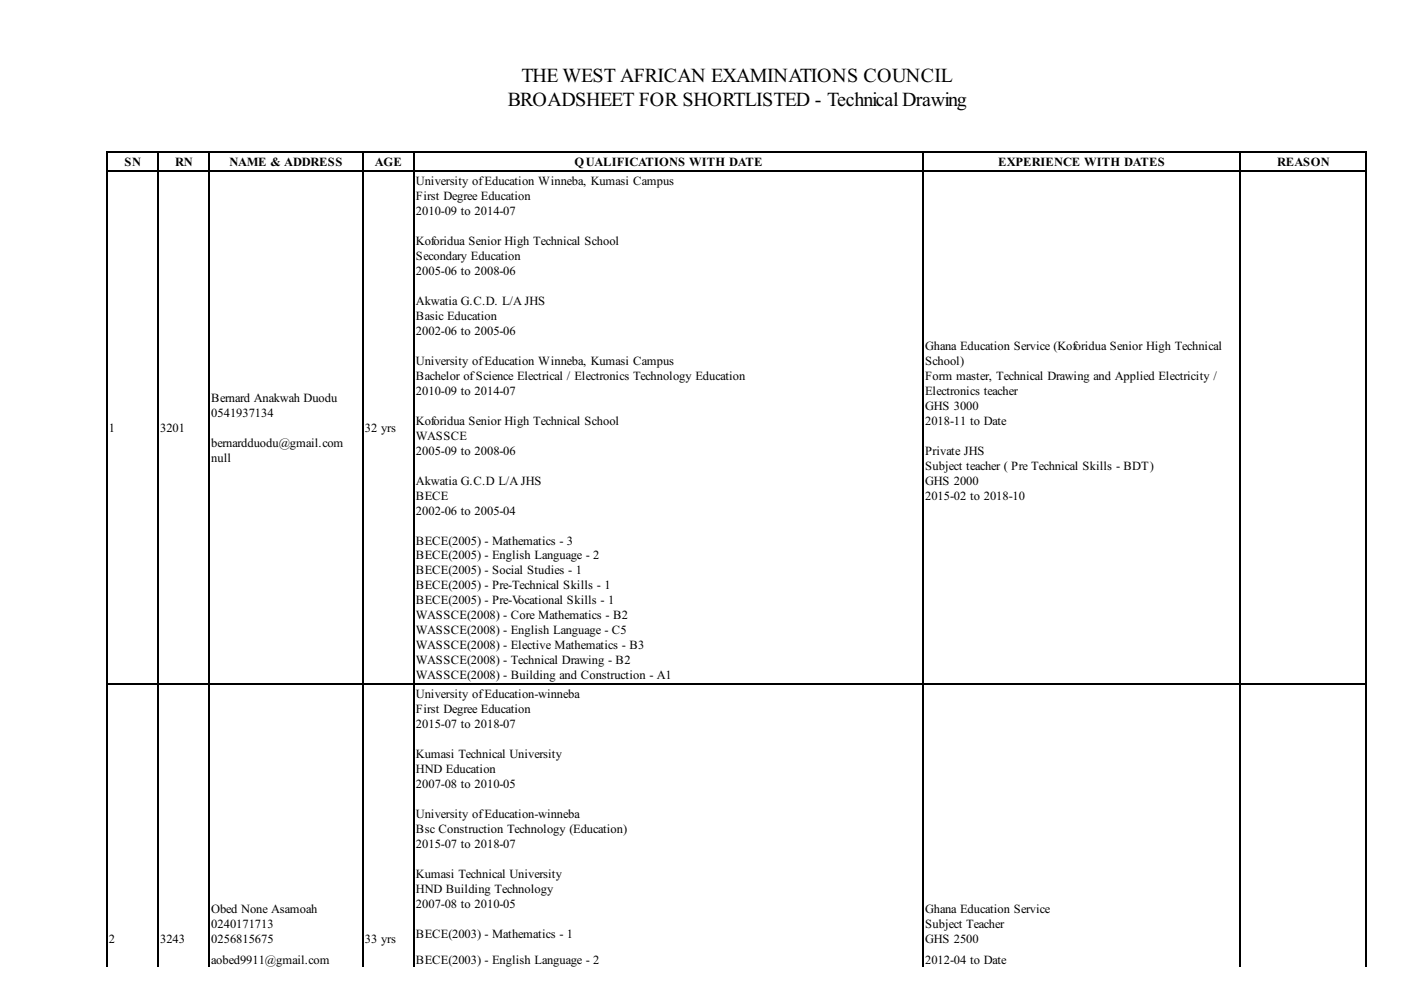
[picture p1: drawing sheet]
<svg xmlns="http://www.w3.org/2000/svg" width="297mm" height="210mm" viewBox="0 0 297 210" stroke-linecap="round" stroke-linejoin="round" font-family="sans-serif">
<defs><g id="words">
<g font-size="4.2">
<text x="110.6" y="17.3">THE WEST AFRICAN EXAMINATIONS COUNCIL</text>
<text x="107.6" y="22.6">BROADSHEET FOR SHORTLISTED - TechnicalDrawing</text>
</g>
<g font-size="2.6">
<text x="26.4" y="35.3">SN</text>
<text x="37.1" y="35.3">RN</text>
<text x="48.6" y="35.3">NAME &amp; ADDRESS</text>
<text x="79.5" y="35.3">AGE</text>
<text x="121.8" y="35.3">QUALIFICATIONS WITH DATE</text>
<text x="211.6" y="35.3">EXPERIENCE WITH DATES</text>
<text x="270.8" y="35.3">REASON</text>
<text x="88.2" y="39.2">University ofEducation Winneba, Kumasi Campus</text>
<text x="88.2" y="42.4">First Degree Education</text>
<text x="88.2" y="45.6">2010-09 to 2014-07</text>
<text x="88.2" y="51.9">Koforidua Senior High Technical School</text>
<text x="88.2" y="55.1">Secondary Education</text>
<text x="88.2" y="58.3">2005-06 to 2008-06</text>
<text x="88.2" y="64.6">Akwatia G.C.D. L/A JHS</text>
<text x="88.2" y="67.8">Basic Education</text>
<text x="88.2" y="71">2002-06 to 2005-06</text>
<text x="88.2" y="77.3">University ofEducation Winneba, Kumasi Campus</text>
<text x="196.1" y="74.2">Ghana Education Service (Koforidua Senior High Technical</text>
<text x="196.1" y="77.3">School)</text>
<text x="88.2" y="80.5">Bachelor ofScience Electrical / Electronics Technology Education</text>
<text x="88.2" y="83.7">2010-09 to 2014-07</text>
<text x="196.1" y="80.5">Form master, Technical Drawing and Applied Electricity /</text>
<text x="196.1" y="83.7">Electronics teacher</text>
<text x="44.8" y="85.3">Bernard Anakwah Duodu</text>
<text x="44.8" y="88.5">0541937134</text>
<text x="196.1" y="86.9">GHS 3000</text>
<text x="23.1" y="91.6">1</text>
<text x="34" y="91.6">3201</text>
<text x="44.8" y="94.8">bernardduodu@gmail.com</text>
<text x="77.3" y="91.6">32 yrs</text>
<text x="88.2" y="90">Koforidua Senior High Technical School</text>
<text x="88.2" y="93.2">WASSCE</text>
<text x="196.1" y="90">2018-11 to Date</text>
<text x="44.8" y="98">null</text>
<text x="88.2" y="96.4">2005-09 to 2008-06</text>
<text x="196.1" y="96.4">Private JHS</text>
<text x="196.1" y="99.6">Subject teacher ( Pre Technical Skills - BDT)</text>
<text x="88.2" y="102.7">Akwatia G.C.D L/A JHS</text>
<text x="88.2" y="105.9">BECE</text>
<text x="196.1" y="102.7">GHS 2000</text>
<text x="196.1" y="105.9">2015-02 to 2018-10</text>
<text x="88.2" y="109.1">2002-06 to 2005-04</text>
<text x="88.2" y="115.4">BECE(2005) - Mathematics - 3</text>
<text x="88.2" y="118.6">BECE(2005) - English Language - 2</text>
<text x="88.2" y="121.8">BECE(2005) - Social Studies - 1</text>
<text x="88.2" y="125">BECE(2005) - Pre-Technical Skills - 1</text>
<text x="88.2" y="128.1">BECE(2005) - Pre-Vocational Skills - 1</text>
<text x="88.2" y="131.3">WASSCE(2008) - Core Mathematics - B2</text>
<text x="88.2" y="134.5">WASSCE(2008) - English Language - C5</text>
<text x="88.2" y="137.7">WASSCE(2008) - Elective Mathematics - B3</text>
<text x="88.2" y="140.8">WASSCE(2008) - Technical Drawing - B2</text>
<text x="88.2" y="144">WASSCE(2008) - Building and Construction - A1</text>
<text x="88.2" y="148">University ofEducation-winneba</text>
<text x="88.2" y="151.2">First Degree Education</text>
<text x="88.2" y="154.3">2015-07 to 2018-07</text>
<text x="88.2" y="160.7">Kumasi Technical University</text>
<text x="88.2" y="163.9">HND Education</text>
<text x="88.2" y="167">2007-08 to 2010-05</text>
<text x="88.2" y="173.4">University ofEducation-winneba</text>
<text x="88.2" y="176.6">Bsc Construction Technology (Education)</text>
<text x="88.2" y="179.7">2015-07 to 2018-07</text>
<text x="88.2" y="186.1">Kumasi Technical University</text>
<text x="88.2" y="189.3">HND Building Technology</text>
<text x="44.8" y="193.5">Obed None Asamoah</text>
<text x="44.8" y="196.7">0240171713</text>
<text x="88.2" y="192.4">2007-08 to 2010-05</text>
<text x="196.1" y="193.5">Ghana Education Service</text>
<text x="196.1" y="196.7">Subject Teacher</text>
<text x="23.1" y="199.8">2</text>
<text x="34" y="199.8">3243</text>
<text x="44.8" y="199.8">0256815675</text>
<text x="77.3" y="199.8">33 yrs</text>
<text x="88.2" y="198.8">BECE(2003) - Mathematics - 1</text>
<text x="196.1" y="199.8">GHS 2500</text>
<text x="44.8" y="204.3">aobed9911@gmail.com</text>
<text x="88.2" y="204.3">BECE(2003) - English Language - 2</text>
<text x="196.1" y="204.3">2012-04 to Date</text>
</g>
</g></defs>
<path d="M22.6 36.2h267.2M22.6 32.2h267.2M22.7 32.1v172.8M33.6 32.1v172.8M44.4 32.1v172.8M76.9 32.1v172.8M87.8 32.1v172.8M195.7 32.1v172.8M263 32.1v172.8M289.7 32.1v172.8M22.6 144.9h267.2" fill="none" stroke="#000" stroke-width=".26"/>
<use href="#words"/>
</svg>
